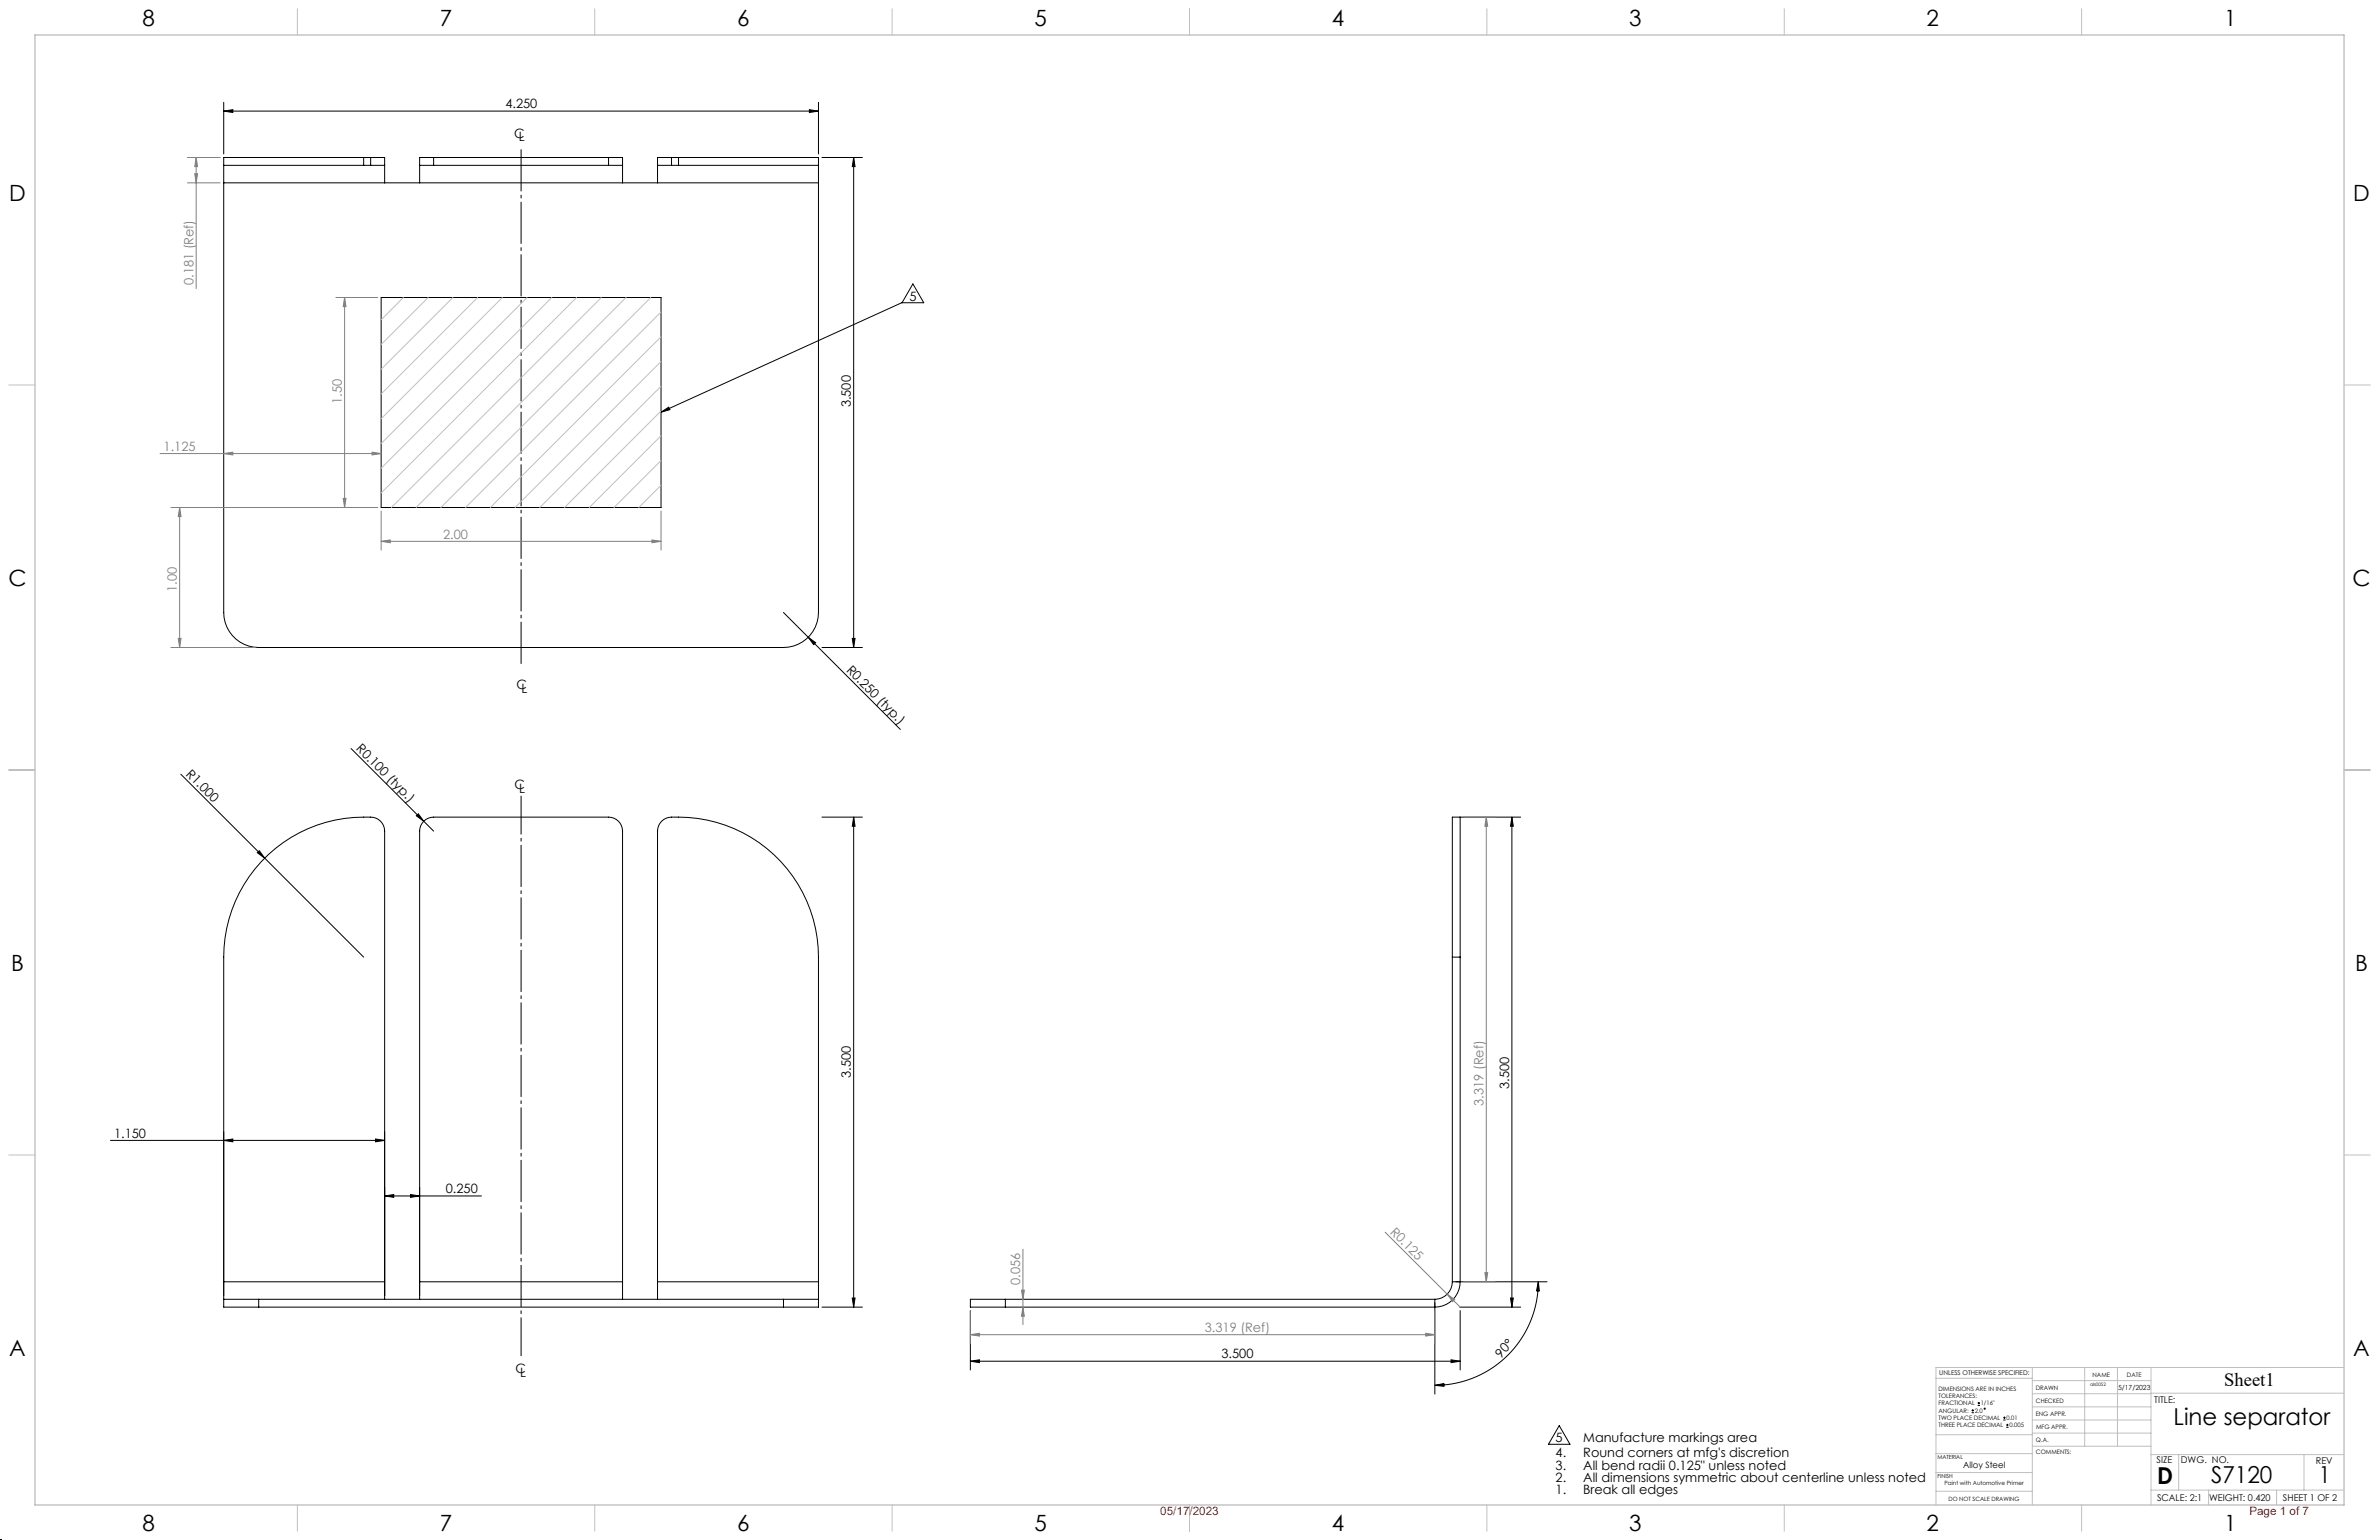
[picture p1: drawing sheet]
<svg xmlns="http://www.w3.org/2000/svg" width="864mm" height="559mm" viewBox="0 0 864 559" stroke-linecap="round" stroke-linejoin="round" font-family="sans-serif">
<defs><g id="words">
<g font-size="8.5">
<text x="789" y="517.1">Line separator</text>
<text x="783.1" y="538.4">D</text>
<text x="802.7" y="538.3">S7120</text>
<text x="841.8" y="538.3">1</text>
</g>
<g font-size="8.1">
<text x="51.7" y="9.3">8</text>
<text x="159.7" y="9.3">7</text>
<text x="267.6" y="9.3">6</text>
<text x="375.5" y="9.3">5</text>
<text x="483.5" y="9.3">4</text>
<text x="591.4" y="9.3">3</text>
<text x="699.4" y="9.3">2</text>
<text x="807.3" y="9.3">1</text>
<text x="3.3" y="72.8">D</text>
<text x="854.2" y="72.8">D</text>
<text x="3" y="212.5">C</text>
<text x="853.9" y="212.5">C</text>
<text x="4" y="352.2">B</text>
<text x="854.9" y="352.2">B</text>
<text x="3.3" y="491.9">A</text>
<text x="854.2" y="491.9">A</text>
<text x="51.7" y="555.4">8</text>
<text x="159.7" y="555.4">7</text>
<text x="267.6" y="555.4">6</text>
<text x="375.5" y="555.4">5</text>
<text x="483.5" y="555.4">4</text>
<text x="591.4" y="555.4">3</text>
<text x="699.4" y="555.4">2</text>
<text x="807.3" y="555.4">1</text>
</g>
<text font-size="6.9" x="807.5" y="503">Sheet1</text>
<g font-size="4.7">
<text x="183.5" y="39.3">4.250</text>
<text x="186.7" y="50">C</text>
<text x="188.4" y="51.3">L</text>
<text x="330.2" y="109.1">5</text>
<text x="308.9" y="147.8" transform="rotate(-90 308.9 147.8)">3.500</text>
<text x="307" y="243.4" transform="rotate(45 307 243.4)">R0.250 (typ.)</text>
<text x="187.5" y="250.2">C</text>
<text x="189.3" y="251.5">L</text>
<text x="129.1" y="271.8" transform="rotate(45 129.1 271.8)">R0.100 (typ.)</text>
<text x="67.3" y="281.1" transform="rotate(45 67.3 281.1)">R1.000</text>
<text x="186.8" y="286.4">C</text>
<text x="188.5" y="287.8">L</text>
<text x="308.9" y="391.2" transform="rotate(-90 308.9 391.2)">3.500</text>
<text x="547.8" y="395.2" transform="rotate(-90 547.8 395.2)">3.500</text>
<text x="41.4" y="412.8">1.150</text>
<text x="161.8" y="433">0.250</text>
<text x="443.4" y="492.9">3.500</text>
<text x="544.8" y="493" transform="rotate(-46 544.8 493)">90°</text>
<text x="187.1" y="498.3">C</text>
<text x="188.9" y="499.6">L</text>
<text x="564.7" y="523.1">5</text>
<text x="574.7" y="523.1">Manufacture markings area</text>
<text x="564.7" y="528.7">4.</text>
<text x="564.7" y="533.2">3.</text>
<text x="574.7" y="528.7">Round corners at mfg's discretion</text>
<text x="574.7" y="533.2">All bend radii 0.125&quot; unless noted</text>
<text x="564.7" y="537.8">2.</text>
<text x="574.7" y="537.8">All dimensions symmetric about centerline unless noted</text>
<text x="564.7" y="542.3">1.</text>
<text x="574.7" y="542.3">Break all edges</text>
</g>
<g font-size="4.7" fill="#808080">
<text x="70.2" y="103.5" transform="rotate(-90 70.2 103.5)">0.181 (Ref)</text>
<text x="124.1" y="146.5" transform="rotate(-90 124.1 146.5)">1.50</text>
<text x="59.4" y="163.6">1.125</text>
<text x="160.8" y="195.4">2.00</text>
<text x="64.2" y="214.8" transform="rotate(-90 64.2 214.8)">1.00</text>
<text x="538.5" y="401.2" transform="rotate(-90 538.5 401.2)">3.319 (Ref)</text>
<text x="504.5" y="447.3" transform="rotate(45 504.5 447.3)">R0.125</text>
<text x="370.3" y="466.2" transform="rotate(-90 370.3 466.2)">0.056</text>
<text x="437.3" y="483.3">3.319 (Ref)</text>
</g>
<g font-size="4.2" fill="#f00">
<text x="421.2" y="549.9">05/17/2023</text>
<text x="816.5" y="549.9">Page 1 of 7</text>
</g>
<g font-size="3.4">
<text x="782" y="508.9">TITLE:</text>
<text x="782.9" y="531">SIZE</text>
<text x="791.7" y="531">DWG. NO.</text>
<text x="840.7" y="531.1">REV</text>
<text x="783" y="544.6">SCALE: 2:1</text>
<text x="801.9" y="544.7">WEIGHT: 0.420</text>
<text x="828.7" y="544.6">SHEET 1 OF 2</text>
</g>
<text font-size="3.2" x="712.7" y="532.7">Alloy Steel</text>
<text font-size="2.5" x="768.9" y="504.3">5/17/2023</text>
<text font-size="2.4" x="704" y="499.1">UNLESS OTHERWISE SPECIFIED:</text>
<g font-size="2.2">
<text x="759.6" y="499.5">NAME</text>
<text x="772.1" y="499.6">DATE</text>
<text x="703.7" y="504.7">DIMENSIONS ARE IN INCHES</text>
<text x="703.7" y="507.3">TOLERANCES:</text>
<text x="703.7" y="510">FRACTIONAL</text>
<text x="719" y="510">1/16&quot;</text>
<text x="739" y="504.3">DRAWN</text>
<text x="739.1" y="509.2">CHECKED</text>
<text x="703.7" y="512.6">ANGULAR:</text>
<text x="703.7" y="515.3">TWO PLACE DECIMAL</text>
<text x="716.8" y="512.6">2.0</text>
<text x="728.3" y="515.3">0.01</text>
<text x="739" y="513.9">ENG APPR.</text>
<text x="703.7" y="517.9">THREE PLACE DECIMAL</text>
<text x="729.4" y="517.9">0.005</text>
<text x="739.1" y="518.6">MFG APPR.</text>
<text x="739.1" y="523.3">Q.A.</text>
<text x="739.1" y="527.5">COMMENTS:</text>
</g>
<g font-size="2.1">
<text x="705.9" y="538.7">Paint with Automotive Primer</text>
<text x="707.3" y="544.5">DO NOT SCALE DRAWING</text>
</g>
<g font-size="2">
<text x="703.3" y="529.6">MATERIAL</text>
<text x="703.3" y="536.4">FINISH</text>
</g>
<text font-size="1.7" x="758.7" y="503">als0052</text>
</g></defs>
<g fill="none" stroke="#000" stroke-width=".36">
<path d="M81.2 37.1v18.8M293.8 39.8l3.3 .5-3.3 .5zM297.1 37.1v18.8M81.2 60h50.8M81.2 60v6.3M81.2 40.3l3.3-.5v1zM81.2 40.3h215.9M132 57.2h-50.8v2.8M132 60h2.6M132 57.2h2.6M132 57.2v2.8M134.6 57.2h5v2.8"/>
<path d="M134.6 60h5M134.6 57.2v2.8M139.6 60v6.3M152.3 60h5.1M152.3 60v6.3M157.4 57.2h-5.1v2.8M157.4 57.2v2.8M157.4 60h63.5M157.4 57.2h63.5M220.9 60h5.1M220.9 57.2h5.1v2.8M220.9 57.2v2.8"/>
<path d="M226 60v6.3M238.7 60h5.1M238.7 60v6.3M243.8 57.2h-5.1v2.8M243.8 60h2.5M243.8 57.2h2.5M243.8 57.2v2.8M246.3 60h50.8M246.3 57.2h50.8v2.8M246.3 57.2v2.8M297.1 60v6.3M298.4 57.2h14.7"/>
<path d="M309.9 57.2l.5 3.3h-1zM309.9 57.2v177.8M81.2 66.3v156a12.7 12.7 0 0 0 12.7 12.7h190.5a12.7 12.7 0 0 0 12.7-12.7v-156M81.2 66.3h215.9M138.4 108h101.6v76.2h-101.6zM327.4 109.8l-87.4 39.8M331.4 103l3.9 6.9h-7.9zM240 149.6l2.8-1.9 .4 1zM284.4 222.2l9 9M293.4 231.2l2.7 2-.7 .7zM293.4 231.2l33.4 33.5M298.4 235h14.7"/>
<path d="M309.4 231.6h1l-.5 3.4zM127.4 271.6l30 30M65.6 280.9l66.4 66.4M151.1 296l.7-.7 2 2.7zM298.4 296.5h14.7M309.9 296.5l.5 3.3h-1zM309.9 296.5v177.8M530.1 296.5v50.8M548.8 296.5v177.8M548.8 296.5l.5 3.3h-1zM552 296.5h-24.8v50.8M93.4 309.4l.7-.7 2 2.7z"/>
<path d="M527.2 347.3h2.9M527.2 347.3v117.8M530.1 347.3v117.8a9.2 9.2 0 0 1-9.2 9.2h-155.9M40.1 413.8h99.5M81.2 413.8l3.3-.5v1zM136.3 413.3l3.3 .5-3.3 .5zM139.6 434l3.3-.5v1zM139.6 434h35.2M149 433.5l3.3 .5-3.3 .5zM81.2 471.5v2.8h12.7M81.2 471.5h12.7M81.2 471.5v-6.4h58.4v6.4"/>
<path d="M81.2 470.2v-122.9a50.8 50.8 0 0 1 54.3-50.7 5.1 5.1 0 0 1 4.1 5v168.6M93.9 471.5v2.8M93.9 474.3h190.5M93.9 471.5h190.5M226 465.1h-73.7v6.4M226 465.1v6.4M226 465.1v-163.5a5.1 5.1 0 0 0-5.1-5.1h-63.5a5.1 5.1 0 0 0-5.1 5.1v168.6M238.7 465.1v6.4M238.7 465.1v-163.5a5.1 5.1 0 0 1 5.1-5.1 50.9 50.9 0 0 1 53.3 50.8v117.8M238.7 465.1h58.4M284.4 471.5h12.7M284.4 471.5v2.8"/>
<path d="M297.1 471.5v2.8h-12.7M297.1 465.1v6.4M298.4 474.3h14.7M309.4 471h1l-.5 3.3zM352.3 475.6v21.5M365 471.5h-12.7v2.8h12.7M365 471.5h155.9M365 471.5v2.8M520.9 471.5v34.4M527.2 465.1a6.3 6.3 0 0 1-6.3 6.4M529.9 474.3h22.1M530.1 475.6v21.5"/>
<path d="M548.3 471h1l-.5 3.3zM558.4 465.1l.4 3.3h-1zM558.4 465.1a37.6 37.6 0 0 1-37.5 37.6M561.6 465.1h-34.4M352.3 493.9l3.3-.5v1zM352.3 493.9h177.8M526.8 493.4l3.3 .5-3.3 .5zM520.9 502.7l3.2-.7 .1 1zM566 517.3l3.9 6.8h-7.8zM715.7 512.6h.8M715.7 511.8h.8M716.1 511.4v.8"/>
<path d="M717.9 510h.9M717.9 509.1h.9M718.3 508.7v.8M727.2 515.3h.8M727.2 514.4h.8M727.6 514v.8M728.3 517.9h.8M728.3 517.1h.8M728.7 516.7v.8"/>
<circle cx="720.5" cy="511.1" r=".21"/>
</g>
<g fill="none" stroke="#808080" stroke-width=".36">
<path d="M68 57.2h11.9M71.2 57.2l.5 3.3h-1zM71.2 57.2v47.5M68 66.3h11.9M70.7 63h1l-.5 3.3zM121.9 107.9h15.2M125.1 107.9v76.2M125.1 107.9l.5 3.4h-1zM58.1 164.6h80.3M81.2 164.6l3.3-.5v1zM135.1 164.1l3.3 .5-3.3 .5zM62 184.2h75.1"/>
<path d="M65.2 184.2l.5 3.3h-1zM65.2 184.2v50.8M124.6 180.8h1l-.5 3.3zM138.4 196.4l3.3-.5v1zM138.4 185.4v14.2M138.4 196.4h101.6M236.7 195.9l3.3 .5-3.3 .5zM240 185.4v14.2M62 235h30.6M64.7 231.6h1l-.5 3.4zM531.3 296.5h11.4M539.5 296.5v168.6"/>
<path d="M539.5 296.5l.5 3.3h-1zM371.3 453.3v27.4M502.8 447.1l27 27M352.3 475.6v11.9M370.8 468.2h1l-.5 3.3zM371.3 474.3l.5 3.3h-1zM520.9 475.6v11.9M525.3 469.6l2.7 2-.7 .7zM531.3 465.1h11.4M539 461.8h1l-.5 3.3zM352.3 484.3l3.3-.5v1zM352.3 484.3h168.6"/>
<path d="M517.6 483.8l3.3 .5-3.3 .5z"/>
</g>
<path d="M189.2 492.1v-203.3" fill="none" stroke="#000" stroke-width=".36" stroke-dasharray="15.2 1.3 1.3 1.3" stroke-dashoffset="1.2" stroke-linecap="butt"/>
<path d="M189.2 241.4v-187.8" fill="none" stroke="#000" stroke-width=".36" stroke-dasharray="15.2 1.3 1.3 1.3" stroke-dashoffset="-.5" stroke-linecap="butt"/>
<path d="M0 558.8h.1" fill="none" stroke="#000" stroke-width=".36" stroke-dasharray="1.3 .6"/>
<g fill="none" stroke="#c0c0c0" stroke-width=".36">
<path d="M107.9 3.2v9.5M215.9 3.2v9.5M323.8 3.2v9.5M431.8 3.2v9.5M539.8 3.2v9.5M647.7 3.2v9.5M755.6 3.2v9.5M146.4 107.9l-8 8.1M155.4 107.9l-17 17.1M164.4 107.9l-26 26.1M173.4 107.9l-35 35.1M182.4 107.9l-44 44"/>
<path d="M191.3 107.9l-52.9 53M200.3 107.9l-61.9 62M209.3 107.9l-70.9 71M218.3 107.9l-76.2 76.2M227.3 107.9l-76.2 76.2M236.2 107.9l-76.2 76.2M240 113.2l-71 70.9M3.2 139.7h9.5M240 122.2l-62 61.9M240 131.2l-53 52.9M850.9 139.7h9.5M239.8 149.3l-34.9 34.8"/>
<path d="M240 140.2l-44 43.9M240 158.1l-26.1 26M240 167.1l-17.1 17M240 176.1l-8.1 8M3.2 279.4h9.5M850.9 279.4h9.5M3.2 419.1h9.5M850.9 419.1h9.5M737.7 496.2v49.9M756.8 496.2v28.6M768.7 496.2v28.6M780.8 496.2v49.9"/>
<path d="M850.9 496.2h-148.1v49.9M702.8 500.1h34.9M737.7 510.5h43.1M737.7 505.7h43.1M737.7 501h43.1M737.7 515.3h43.1M780.8 505.5h70.1M702.8 534.3h34.9M702.8 527.5h35.1M702.8 520.6h35.1M737.7 520h43.1M737.9 524.8h42.9"/>
<path d="M780.8 527.8h70.1M790.9 527.8v12.9M836.4 527.8v12.9M107.9 546.1v9.5M215.9 546.1v9.5M323.8 546.1v9.5M431.8 546.1v9.5M539.8 546.1v9.5M647.7 546.1v9.5M702.8 541.1h34.9M755.6 546.1v9.5M780.8 540.7h70.1"/>
<path d="M801.7 540.7v5.4M826.4 540.7v5.4"/>
</g>
<path d="M12.7 12.7h838.2v533.4h-838.2z" fill="none" stroke="#c0c0c0" stroke-width=".5"/>
<g fill="#000">
<path d="M240 149.6l2.8-1.9 .4 1zM293.4 231.2l2.7 2-.7 .7zM151.1 296l.7-.7 2 2.7zM93.4 309.4l.7-.7 2 2.7z"/>
<path d="M309.9 296.5l.5 3.3h-1zM309.4 471h1l-.5 3.3zM309.9 57.2l.5 3.3h-1zM309.4 231.6h1l-.5 3.4z"/>
<path d="M548.8 296.5l.5 3.3h-1zM548.3 471h1l-.5 3.3z"/>
<path d="M136.3 413.3l3.3 .5-3.3 .5zM81.2 413.8l3.3-.5v1zM293.8 39.8l3.3 .5-3.3 .5zM81.2 40.3l3.3-.5v1zM526.8 493.4l3.3 .5-3.3 .5zM352.3 493.9l3.3-.5v1z"/>
<path d="M149 433.5l3.3 .5-3.3 .5zM139.6 434l3.3-.5v1z"/>
<path d="M558.4 465.1l-.6 3.3h1zM520.9 502.7l3.3 .3-.1-1z"/>
</g>
<g fill="#808080">
<path d="M525.3 469.6l2.7 2-.7 .7z"/>
<path d="M135.1 164.1l3.3 .5-3.3 .5zM81.2 164.6l3.3-.5v1z"/>
<path d="M352.3 484.3l3.3-.5v1zM517.6 483.8l3.3 .5-3.3 .5z"/>
<path d="M236.7 195.9l3.3 .5-3.3 .5zM138.4 196.4l3.3-.5v1z"/>
<path d="M124.6 180.8h1l-.5 3.3zM125.1 107.9l.5 3.4h-1zM371.3 474.3l.5 3.3h-1zM370.8 468.2h1l-.5 3.3zM539 461.8h1l-.5 3.3zM539.5 296.5l.5 3.3h-1z"/>
<path d="M71.2 57.2l.5 3.3h-1zM70.7 63h1l-.5 3.3zM65.2 184.2l.5 3.3h-1zM64.7 231.6h1l-.5 3.4z"/>
</g>
<use href="#words"/>
</svg>
